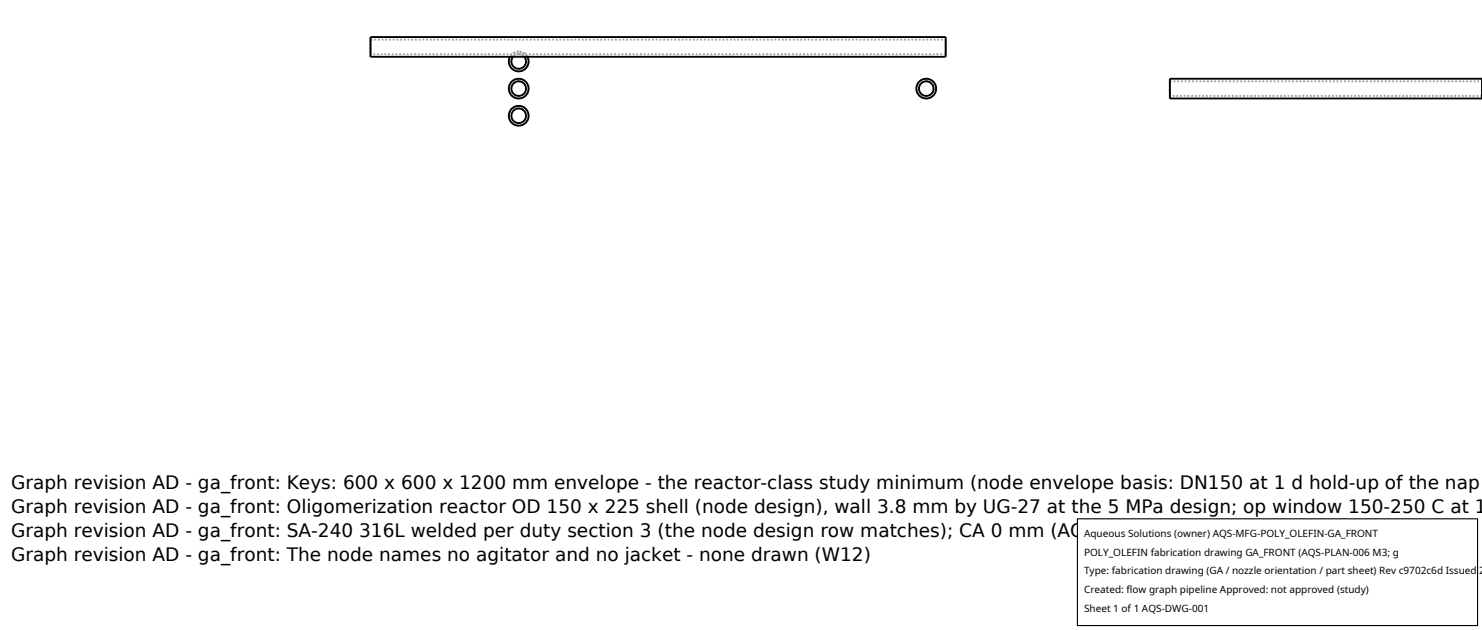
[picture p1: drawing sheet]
<svg xmlns="http://www.w3.org/2000/svg" width="212mm" height="90mm" viewBox="0 0 212 90" stroke-linecap="round" stroke-linejoin="round" font-family="sans-serif">
<defs><g id="words">
<g font-size="2.6">
<text x="1.6" y="69.8">Graph revision AD - ga_front: Keys: 600 x 600 x 1200 mm envelope - the reactor-class study minimum (node envelope basis: DN150 at 1 d hold-up of the nap</text>
<text x="1.6" y="73.3">Graph revision AD - ga_front: Oligomerization reactor OD 150 x 225 shell (node design), wall 3.8 mm by UG-27 at the 5 MPa design; op window 150-250 C at 1</text>
<text x="1.6" y="76.7">Graph revision AD - ga_front: SA-240 316L welded per duty section 3 (the node design row matches); CA 0 mm (AQS-STD-001)</text>
<text x="1.6" y="80.2">Graph revision AD - ga_front: The node names no agitator and no jacket - none drawn (W12)</text>
</g>
<g font-size="1.4">
<text x="154.8" y="76.6">Aqueous Solutions (owner) AQS-MFG-POLY_OLEFIN-GA_FRONT</text>
<text x="154.8" y="79.3">POLY_OLEFIN fabrication drawing GA_FRONT (AQS-PLAN-006 M3; g</text>
<text x="154.8" y="82">Type: fabrication drawing (GA / nozzle orientation / part sheet) Rev c9702c6d Issued 2</text>
<text x="154.8" y="84.7">Created: flow graph pipeline Approved: not approved (study)</text>
<text x="154.8" y="87.4">Sheet 1 of 1 AQS-DWG-001</text>
</g>
</g></defs>
<g fill="none" stroke="#a0a0a0" stroke-width=".26" stroke-dasharray=".3 .3" stroke-linecap="butt">
<path d="M52.9 8.1v-2.8M52.9 5.7h82.2M52.9 5.7v2M52.9 7.7v-2M74.1 15.1l-.6 .1-.4 .3-.3 .5-.1 .5 .1 .5 .3 .5 .5 .3 .5 .1 .5-.1 .4-.2 .4-.5 .1-.5-.1-.6-.3-.5-.5-.3-.5-.1M74.1 15.5l-.7 .3-.3 .3-.1 .4 .1 .4 .2 .4 .4 .2 .4 .1 .3-.1 .4-.2 .2-.4 .1-.3v-.4l-.3-.4-.3-.2-.4-.1M74.1 11.2l-.5 .1-.5 .4-.3 .4-.1 .5 .1 .6 .3 .4 .5 .4 .5 .1 .5-.1 .5-.3 .3-.5 .1-.5-.1-.6-.3-.4-.5-.4-.5-.1M74.1 11.6l-.4 .1-.3 .2-.3 .4-.1 .3 .1 .4 .2 .4 .4 .2 .4 .1 .4-.1 .3-.2 .2-.3 .1-.4v-.4l-.3-.4-.3-.2-.4-.1M74.1 7.4l-.5 .1-.5 .3-.3 .4-.1 .5 .1 .6 .3 .5 .4 .3 .5 .1 .6-.1 .4-.3 .4-.4 .1-.6-.1-.5-.3-.5-.5-.3-.5-.1M74.1 7.4l-.8 .2-.5 .5M74.1 7.7l-.4 .1-.3 .2-.3 .4-.1 .3 .1 .5 .2 .3 .3 .2 .5 .1 .4-.1 .3-.2 .2-.3 .1-.4v-.4l-.3-.3-.3-.3-.4-.1M74.1 7.7l-.5 .1-.3 .3"/>
<path d="M74.9 8.1l-.4-.3-.4-.1M75.3 8.1l-.5-.5-.7-.2M132.3 11.2l.5 .1 .5 .4 .3 .4 .1 .5-.1 .6-.3 .4-.5 .4-.5 .1-.5-.1-.5-.3-.3-.5-.1-.5 .1-.6 .3-.4 .5-.4 .5-.1M132.3 11.6l.4 .1 .3 .2 .3 .4v.3v.4l-.2 .4-.4 .2-.4 .1-.4-.1-.3-.2-.3-.3-.1-.4 .1-.4 .2-.4 .4-.2 .4-.1M135.1 8.1v-2.8M135.1 5.7v2M135.1 7.7v-2M135.1 7.7h-82.2M167.1 14.1v-2.9M167.1 11.6h44.6M167.1 11.6v2.1M167.1 13.7v-2.1"/>
<path d="M211.7 14.1v-2.9M211.7 11.6v2.1M211.7 13.7v-2.1M211.7 13.7h-44.6"/>
</g>
<g fill="none" stroke="#000" stroke-width=".26">
<path d="M52.9 5.3h82.2v2.8h-82.2zM72.8 8.1l-.1 .7 .2 .7 .5 .5 .7 .2 .7-.2 .5-.5 .2-.7-.2-.7M73.3 8.1l-.3 .5 .1 .6 .4 .4 .6 .2 .5-.1 .4-.5 .1-.6-.2-.5M167.1 11.2h44.6v2.9h-44.6z"/>
<circle cx="74.1" cy="12.7" r="1.41"/>
<circle cx="74.1" cy="16.5" r="1.04"/>
<circle cx="74.1" cy="16.5" r="1.41"/>
<circle cx="74.1" cy="12.7" r="1.04"/>
<circle cx="132.3" cy="12.7" r="1.41"/>
<circle cx="132.3" cy="12.7" r="1.04"/>
</g>
<path d="M153.9 74.1h57.1v15.2h-57.1z" fill="#fff" stroke="#000" stroke-width=".16"/>
<use href="#words"/>
</svg>
